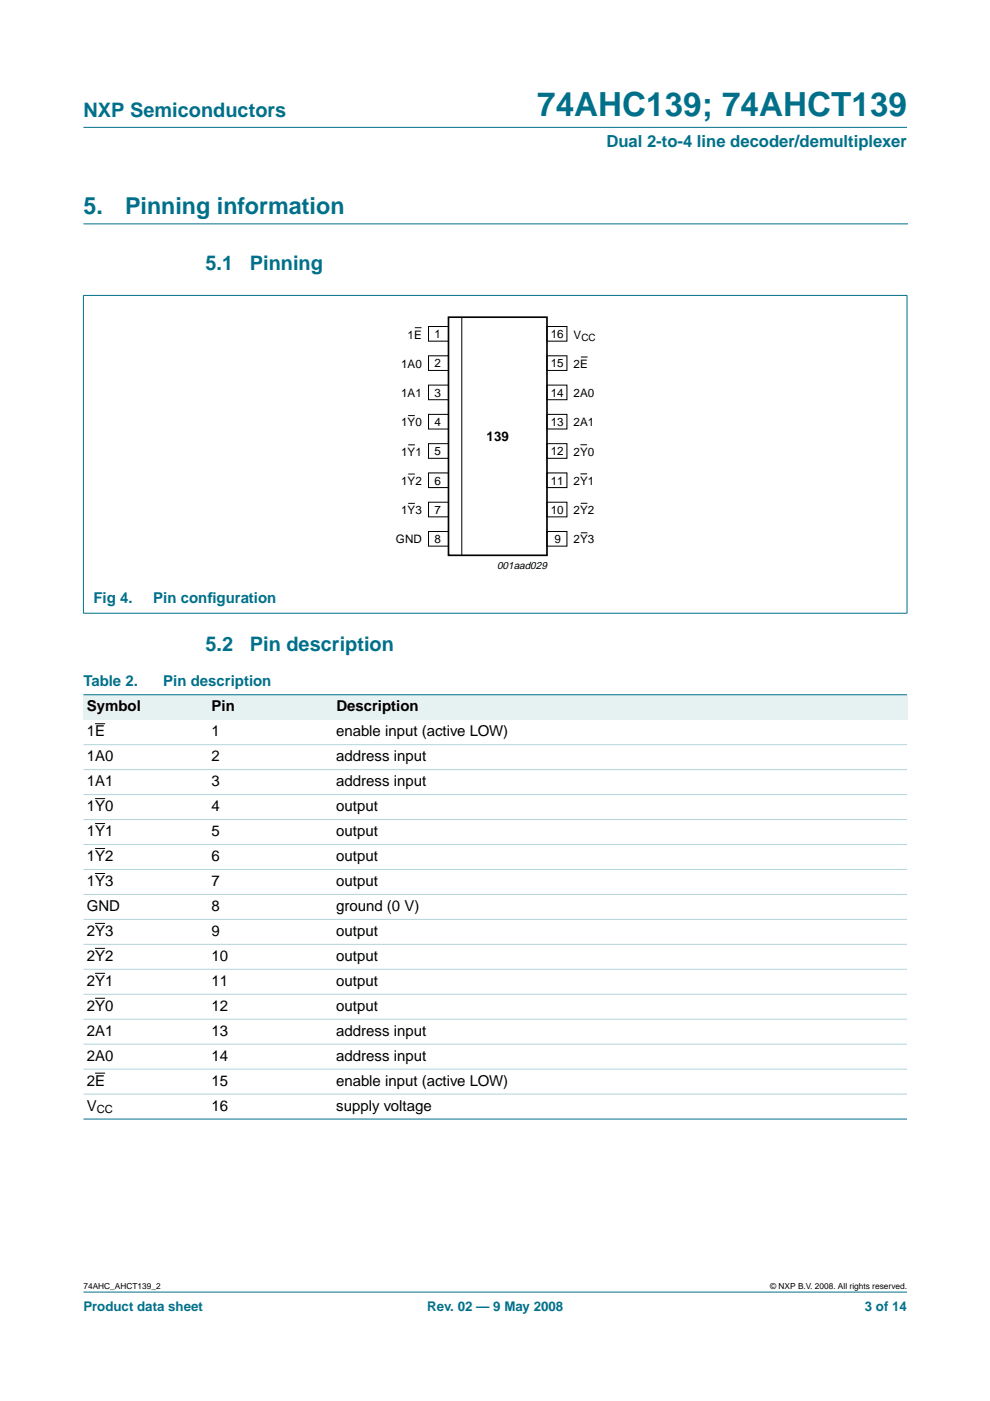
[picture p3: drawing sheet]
<svg xmlns="http://www.w3.org/2000/svg" width="210mm" height="297mm" viewBox="0 0 210 297" stroke-linecap="round" stroke-linejoin="round" font-family="sans-serif">
<defs><g id="words">
<text font-size="7.1" fill="#00708a" x="113.9" y="24.7">74AHC139; 74AHCT139</text>
<g font-size="4.9" fill="#00708a">
<text x="17.7" y="45.5">5.</text>
<text x="26.5" y="45.5">Pinning information</text>
</g>
<g font-size="4.2" fill="#00708a">
<text x="17.7" y="24.9">NXP Semiconductors</text>
<text x="43.6" y="57.3">5.1</text>
<text x="53" y="57.3">Pinning</text>
<text x="43.6" y="138.1">5.2</text>
<text x="53" y="138.1">Pin description</text>
</g>
<text font-size="3.5" fill="#00708a" x="128.6" y="31.1">Dual 2-to-4 line decoder/demultiplexer</text>
<g font-size="3.2" fill="#00708a">
<text x="19.8" y="127.9">Fig 4.</text>
<text x="32.5" y="127.9">Pin conf</text>
<text x="44" y="127.9">iguration</text>
<text x="17.7" y="145.5">Table 2.</text>
<text x="34.6" y="145.5">Pin description</text>
</g>
<g font-size="3.2">
<text x="18.4" y="150.8">Symbol</text>
<text x="44.9" y="150.8">Pin</text>
<text x="71.3" y="150.8">Description</text>
<text x="18.4" y="161.4">1A0</text>
<text x="18.4" y="156.1">1E</text>
<text x="44.9" y="161.4">2</text>
<text x="44.9" y="156.1">1</text>
<text x="71.3" y="161.4">address input</text>
<text x="71.3" y="156.1">enable input (active LOW)</text>
<text x="18.4" y="166.7">1A1</text>
<text x="44.9" y="166.7">3</text>
<text x="71.3" y="166.7">address input</text>
<text x="18.4" y="172">1Y0</text>
<text x="44.8" y="172">4</text>
<text x="71.3" y="172">output</text>
<text x="18.4" y="177.3">1Y1</text>
<text x="44.8" y="177.3">5</text>
<text x="71.3" y="177.3">output</text>
<text x="18.4" y="182.6">1Y2</text>
<text x="44.8" y="182.6">6</text>
<text x="71.3" y="182.6">output</text>
<text x="18.4" y="187.9">1Y3</text>
<text x="44.8" y="187.9">7</text>
<text x="71.3" y="187.9">output</text>
<text x="18.4" y="193.2">GND</text>
<text x="44.9" y="193.2">8</text>
<text x="71.3" y="193.2">ground (0 V)</text>
<text x="18.4" y="198.5">2Y3</text>
<text x="18.4" y="203.7">2Y2</text>
<text x="44.8" y="198.5">9</text>
<text x="44.8" y="203.7">10</text>
<text x="71.3" y="198.5">output</text>
<text x="71.3" y="203.7">output</text>
<text x="18.4" y="209">2Y1</text>
<text x="44.8" y="209">11</text>
<text x="71.3" y="209">output</text>
<text x="18.4" y="214.3">2Y0</text>
<text x="44.8" y="214.3">12</text>
<text x="71.3" y="214.3">output</text>
<text x="18.4" y="219.6">2A1</text>
<text x="44.9" y="219.6">13</text>
<text x="71.3" y="219.6">address input</text>
<text x="18.4" y="224.9">2A0</text>
<text x="44.9" y="224.9">14</text>
<text x="71.3" y="224.9">address input</text>
<text x="18.4" y="230.2">2E</text>
<text x="44.9" y="230.2">15</text>
<text x="71.3" y="230.2">enable input (active LOW)</text>
<text x="18.4" y="235.5">V</text>
<text x="44.9" y="235.5">16</text>
<text x="71.3" y="235.5">supply voltage</text>
</g>
<text font-size="2.8" x="103.2" y="93.5">139</text>
<g font-size="2.8" fill="#00708a">
<text x="17.7" y="278">Product data sheet</text>
<text x="90.6" y="278">Rev. 02 — 9 May 2008</text>
<text x="183.4" y="278">3 of 14</text>
</g>
<g font-size="2.5">
<text x="86.4" y="71.8">1E</text>
<text x="92.1" y="71.7">1</text>
<text x="116.8" y="71.7">16</text>
<text x="121.6" y="71.8">V</text>
<text x="85.1" y="78">1A0</text>
<text x="92.1" y="77.9">2</text>
<text x="116.8" y="77.9">15</text>
<text x="121.6" y="78">2E</text>
<text x="85.1" y="84.2">1A1</text>
<text x="92.1" y="84.1">3</text>
<text x="116.8" y="84.1">14</text>
<text x="121.6" y="84.2">2A0</text>
<text x="85.1" y="90.4">1Y0</text>
<text x="92.1" y="90.3">4</text>
<text x="116.8" y="90.3">13</text>
<text x="121.6" y="90.4">2A1</text>
<text x="85.1" y="96.6">1Y1</text>
<text x="92.1" y="96.5">5</text>
<text x="116.8" y="96.5">12</text>
<text x="121.6" y="96.6">2Y0</text>
<text x="85.1" y="102.8">1Y2</text>
<text x="92.1" y="102.7">6</text>
<text x="116.8" y="102.7">11</text>
<text x="121.6" y="102.8">2Y1</text>
<text x="85.1" y="109">1Y3</text>
<text x="92.1" y="109">7</text>
<text x="116.8" y="109">10</text>
<text x="121.6" y="109">2Y2</text>
<text x="84" y="115.2">GND</text>
<text x="92.1" y="115.2">8</text>
<text x="117.5" y="115.2">9</text>
<text x="121.6" y="115.2">2Y3</text>
</g>
<text font-size="2.4" x="20.5" y="236.1">CC</text>
<text font-size="2.2" x="105.4" y="120.6">001aad029</text>
<text font-size="2.1" x="123.3" y="72.3">CC</text>
<g font-size="1.8">
<text x="17.7" y="273.4">74AHC_AHCT139_2</text>
<text x="163.3" y="273.4">© NXP B.V. 2008. All rights reserved.</text>
</g>
</g></defs>
<g fill="#00708a" stroke="#00708a" stroke-width=".21">
<path d="M17.7 273.9h174.6z"/>
<path d="M17.7 27h174.6z"/>
<path d="M17.7 62.7v67.3z"/>
<path d="M192.3 62.7v67.3z"/>
<path d="M17.6 62.6h174.8z"/>
<path d="M17.6 130h174.8z"/>
</g>
<path d="M17.7 47.5h174.7" fill="none" stroke="#00708a" stroke-width=".21"/>
<g fill="none" stroke="#000" stroke-width=".21">
<path d="M88 69.5h1.4M90.9 69.2h4.2v3.1h-4.2zM90.9 75.4h4.2v3.1h-4.2zM97.9 67.3v50.5M116 69.2h4.2v3.1h-4.2zM116 75.4h4.2v3.1h-4.2zM123.2 75.7h1.4M86.5 88.1h1.4M86.6 94.3h1.4M90.9 81.6h4.2v3.2h-4.2zM90.9 87.9h4.2v3.1h-4.2zM90.9 94.1h4.2v3.1h-4.2z"/>
<path d="M116 94.1h4.2v3.1h-4.2zM116 81.6h4.2v3.2h-4.2zM116 87.9h4.2v3.1h-4.2zM123.1 94.3h1.4M86.6 106.7h1.4M86.6 100.5h1.4M90.9 100.3h4.2v3.1h-4.2zM90.9 106.5h4.2v3.1h-4.2zM90.9 112.7h4.2v3.1h-4.2zM116 106.5h4.2v3.1h-4.2zM116 112.7h4.2v3.1h-4.2zM116 100.3h4.2v3.1h-4.2z"/>
<path d="M123.1 100.5h1.4M123.1 113h1.4M123.1 106.7h1.4"/>
</g>
<path d="M95.1 67.3h20.9v50.4h-20.9z" fill="none" stroke="#000" stroke-width=".35"/>
<g fill="#e6f2f2">
<path d="M17.7 147.3h26.4v5.3h-26.4z" fill-rule="evenodd"/>
<path d="M44.1 147.3h26.5v5.3h-26.5z" fill-rule="evenodd"/>
<path d="M70.6 147.3h121.7v5.3h-121.7z" fill-rule="evenodd"/>
</g>
<path d="M20.2 153.4h2.1M20.2 169.3h2.1M20.2 174.6h2.1M20.2 179.9h2.1M20.2 185.2h2.1M20.2 195.8h2.1M20.2 201.1h2.1M20.2 206.4h2.1M20.2 211.7h2.1M20.2 227.5h2.1" fill="none" stroke="#000" stroke-width=".21"/>
<g fill="#00708a" stroke="#00708a" stroke-width=".21">
<path d="M17.7 147.3h174.6z"/>
<path d="M17.7 237.3h174.6z"/>
</g>
<g fill="#b3d4db" stroke="#b3d4db" stroke-width=".21">
<path d="M17.7 157.9h174.6z"/>
<path d="M17.7 163.2h174.6z"/>
<path d="M17.7 168.5h174.6z"/>
<path d="M17.7 173.8h174.6z"/>
<path d="M17.7 179.1h174.6z"/>
<path d="M17.7 184.3h174.6z"/>
<path d="M17.7 189.6h174.6z"/>
<path d="M17.7 194.9h174.6z"/>
<path d="M17.7 200.2h174.6z"/>
<path d="M17.7 205.5h174.6z"/>
<path d="M17.7 210.8h174.6z"/>
<path d="M17.7 216.1h174.6z"/>
<path d="M17.7 221.4h174.6z"/>
<path d="M17.7 226.7h174.6z"/>
<path d="M17.7 232h174.6z"/>
</g>
<use href="#words"/>
</svg>
